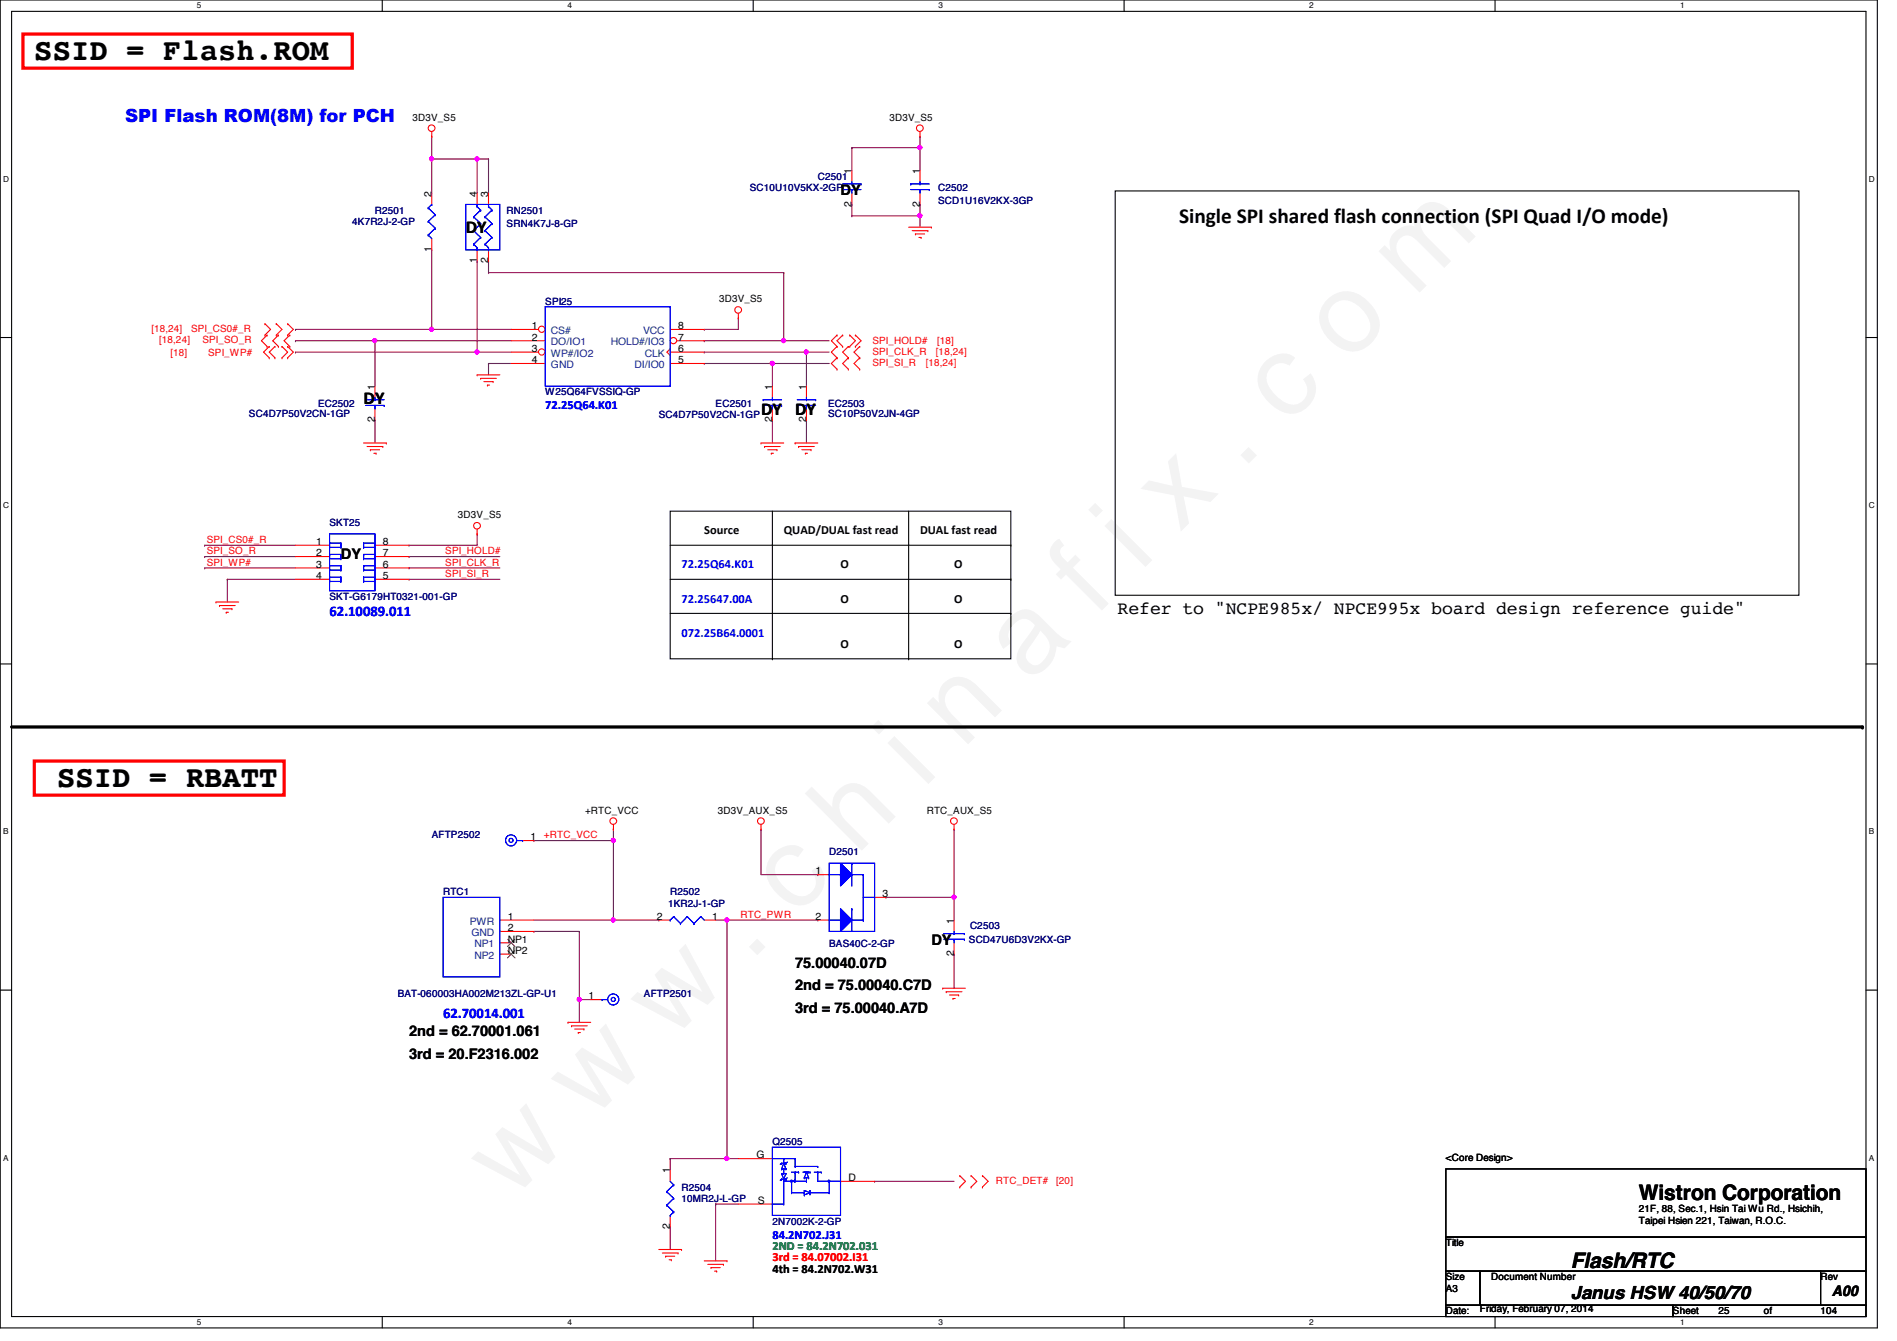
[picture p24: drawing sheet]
<svg xmlns="http://www.w3.org/2000/svg" width="297mm" height="210mm" viewBox="0 0 297 210" stroke-linecap="round" stroke-linejoin="round" font-family="sans-serif">
<defs><g id="words">
<text font-size="17.6" fill="#f0f" x="80.1" y="188" transform="rotate(-45 80.1 188)">w w w . c h i n a f i x . c o m</text>
<g font-size="4.8">
<text x="5.4" y="9.4">SSID = Flash.ROM</text>
<text x="8.9" y="123.1">SSID = RBATT</text>
</g>
<g font-size="3.3">
<text x="184.6" y="34.8">Single SPI shared flash connection (SPI Quad I/O mode)</text>
<text x="256.6" y="187.9">Wistron Corporation</text>
<text x="246" y="198.5">Flash/RTC</text>
</g>
<text font-size="2.8" fill="#00f" x="19.6" y="19.1">SPI Flash ROM(8M) for PCH</text>
<g font-size="2.8">
<text x="72.9" y="36.5">DY</text>
<text x="56.9" y="63.2">DY</text>
<text x="119.2" y="64.9">DY</text>
<text x="124.5" y="64.9">DY</text>
<text x="175" y="96.1">Refer to &quot;NCPE985x/ NPCE995x board design reference guide&quot;</text>
<text x="246" y="203.3">Janus HSW 40/50/70</text>
</g>
<g font-size="2.3">
<text x="131.6" y="30.6">DY</text>
<text x="53.4" y="87.5">DY</text>
<text x="145.8" y="147.9">DY</text>
<text x="124.5" y="151.5">75.00040.07D</text>
<text x="124.5" y="155">2nd = 75.00040.C7D</text>
<text x="124.5" y="158.6">3rd = 75.00040.A7D</text>
<text x="64" y="165.7">3rd = 20.F2316.002</text>
<text x="64" y="162.1">2nd = 62.70001.061</text>
<text x="286.8" y="202.8">A00</text>
</g>
<g font-size="2.3" fill="#00f">
<text x="51.6" y="96.4">62.10089.011</text>
<text x="69.4" y="159.3">62.70014.001</text>
</g>
<g font-size="1.9" fill="#00f">
<text x="85.4" y="64.1">72.25Q64.K01</text>
<text x="106.7" y="89">72.25Q64.K01</text>
<text x="106.7" y="94.3">72.25647.00A</text>
<text x="106.7" y="99.7">072.25B64.0001</text>
<text x="120.9" y="193.9">84.2N702.J31</text>
</g>
<g font-size="1.9">
<text x="110.3" y="83.7">Source</text>
<text x="122.7" y="83.7">QUAD/DUAL fast read</text>
<text x="144.1" y="83.7">DUAL fast read</text>
<text x="131.6" y="89">O</text>
<text x="149.4" y="89">O</text>
<text x="131.6" y="94.3">O</text>
<text x="149.4" y="94.3">O</text>
<text x="131.6" y="101.4">O</text>
<text x="149.4" y="101.4">O</text>
<text x="120.9" y="199.2">4th = 84.2N702.W31</text>
</g>
<text font-size="1.9" fill="#008000" x="120.9" y="195.7">2ND = 84.2N702.031</text>
<text font-size="1.9" fill="#f00" x="120.9" y="197.4">3rd = 84.07002.I31</text>
<g font-size="1.6">
<text x="64.6" y="18.9">3D3V_S5</text>
<text x="139.3" y="18.9">3D3V_S5</text>
<text x="133.3" y="27.2" transform="rotate(-90 133.3 27.2)">1</text>
<text x="144" y="27.2" transform="rotate(-90 144 27.2)">1</text>
<text x="67.6" y="30.8" transform="rotate(-90 67.6 30.8)">2</text>
<text x="74.7" y="30.8" transform="rotate(-90 74.7 30.8)">4</text>
<text x="76.5" y="30.8" transform="rotate(-90 76.5 30.8)">3</text>
<text x="133.3" y="32.3" transform="rotate(-90 133.3 32.3)">2</text>
<text x="144" y="32.3" transform="rotate(-90 144 32.3)">2</text>
<text x="67.6" y="39.5" transform="rotate(-90 67.6 39.5)">1</text>
<text x="74.7" y="41.2" transform="rotate(-90 74.7 41.2)">1</text>
<text x="76.5" y="41.2" transform="rotate(-90 76.5 41.2)">2</text>
<text x="112.6" y="47.3">3D3V_S5</text>
<text x="83.3" y="51.5">1</text>
<text x="83.3" y="53.3">2</text>
<text x="106.2" y="51.5">8</text>
<text x="106.2" y="53.3">7</text>
<text x="83.3" y="55.1">3</text>
<text x="83.3" y="56.9">4</text>
<text x="106.2" y="55.1">6</text>
<text x="106.2" y="56.9">5</text>
<text x="58.7" y="61" transform="rotate(-90 58.7 61)">1</text>
<text x="120.9" y="61" transform="rotate(-90 120.9 61)">1</text>
<text x="126.2" y="61" transform="rotate(-90 126.2 61)">1</text>
<text x="58.7" y="66.1" transform="rotate(-90 58.7 66.1)">2</text>
<text x="120.9" y="66.1" transform="rotate(-90 120.9 66.1)">2</text>
<text x="126.2" y="66.1" transform="rotate(-90 126.2 66.1)">2</text>
<text x="71.7" y="81.1">3D3V_S5</text>
<text x="49.5" y="85.3">1</text>
<text x="49.5" y="87.1">2</text>
<text x="49.5" y="88.9">3</text>
<text x="59.9" y="88.9">6</text>
<text x="59.9" y="87.1">7</text>
<text x="59.9" y="85.3">8</text>
<text x="49.5" y="90.6">4</text>
<text x="59.9" y="90.6">5</text>
<text x="83.1" y="131.5">1</text>
<text x="91.6" y="127.3">+RTC_VCC</text>
<text x="112.4" y="127.3">3D3V_AUX_S5</text>
<text x="145.1" y="127.3">RTC_AUX_S5</text>
<text x="127.7" y="136.9">1</text>
<text x="79.5" y="144">1</text>
<text x="102.8" y="144">2</text>
<text x="111.5" y="144">1</text>
<text x="127.7" y="144">2</text>
<text x="138.2" y="140.4">3</text>
<text x="79.5" y="145.8">2</text>
<text x="79.5" y="147.5">NP1</text>
<text x="79.5" y="149.3">NP2</text>
<text x="149.3" y="149.7" transform="rotate(-90 149.3 149.7)">2</text>
<text x="149.3" y="144.6" transform="rotate(-90 149.3 144.6)">1</text>
<text x="92.2" y="156.4">1</text>
<text x="104.9" y="183.7" transform="rotate(-90 104.9 183.7)">1</text>
<text x="118.4" y="181.3">G</text>
<text x="132.8" y="184.9">D</text>
<text x="226.4" y="181.7">&lt;Core Design&gt;</text>
<text x="118.7" y="188.4">S</text>
<text x="256.6" y="189.7">21F, 88, Sec.1, Hsin Tai Wu Rd., Hsichih,</text>
<text x="256.6" y="191.6">Taipei Hsien 221, Taiwan, R.O.C.</text>
<text x="104.9" y="192.4" transform="rotate(-90 104.9 192.4)">2</text>
<text x="226.4" y="195.1">Title</text>
<text x="226.4" y="200.4">Size</text>
<text x="226.4" y="202.2">A3</text>
<text x="233.5" y="200.4">Document Number</text>
<text x="285.1" y="200.4">Rev</text>
<text x="226.4" y="205.7">Date:</text>
<text x="231.7" y="205.4">Friday, February 07, 2014</text>
<text x="262" y="205.7">Sheet</text>
<text x="269.1" y="205.7">25</text>
<text x="276.2" y="205.7">of</text>
<text x="285.1" y="205.7">104</text>
</g>
<g font-size="1.6" fill="#000080">
<text x="117.4" y="29.9">SC10U10V5KX-2GP</text>
<text x="128.1" y="28.1">C2501</text>
<text x="146.9" y="29.9">C2502</text>
<text x="55.2" y="35.2">4K7R2J-2-GP</text>
<text x="58.7" y="33.4">R2501</text>
<text x="79.3" y="33.4">RN2501</text>
<text x="79.3" y="35.6">SRN4K7J-8-GP</text>
<text x="146.9" y="32">SCD1U16V2KX-3GP</text>
<text x="85.4" y="47.7">SPI25</text>
<text x="39" y="65.3">SC4D7P50V2CN-1GP</text>
<text x="49.8" y="63.7">EC2502</text>
<text x="85.4" y="61.9">W25Q64FVSSIQ-GP</text>
<text x="103.2" y="65.4">SC4D7P50V2CN-1GP</text>
<text x="112.1" y="63.7">EC2501</text>
<text x="129.7" y="63.7">EC2503</text>
<text x="129.7" y="65.3">SC10P50V2JN-4GP</text>
<text x="51.6" y="82.3">SKT25</text>
<text x="51.6" y="93.9">SKT-G6179HT0321-001-GP</text>
<text x="67.6" y="131.2">AFTP2502</text>
<text x="129.8" y="133.9">D2501</text>
<text x="69.4" y="140.1">RTC1</text>
<text x="104.6" y="141.9">1KR2J-1-GP</text>
<text x="104.9" y="140.1">R2502</text>
<text x="129.8" y="148.3">BAS40C-2-GP</text>
<text x="151.7" y="147.6">SCD47U6D3V2KX-GP</text>
<text x="151.9" y="145.5">C2503</text>
<text x="62.3" y="156.1">BAT-060003HA002M213ZL-GP-U1</text>
<text x="100.8" y="156.1">AFTP2501</text>
<text x="120.9" y="179.2">Q2505</text>
<text x="106.7" y="186.4">R2504</text>
<text x="106.7" y="188.1">10MR2J-L-GP</text>
<text x="120.9" y="191.7">2N7002K-2-GP</text>
</g>
<g font-size="1.6" fill="#f00">
<text x="23.7" y="51.9">[18,24]</text>
<text x="24.9" y="53.7">[18,24]</text>
<text x="29.9" y="51.9">SPI_CS0#_R</text>
<text x="31.7" y="53.7">SPI_SO_R</text>
<text x="136.6" y="53.9">SPI_HOLD#</text>
<text x="146.7" y="53.9">[18]</text>
<text x="26.7" y="55.7">[18]</text>
<text x="32.6" y="55.7">SPI_WP#</text>
<text x="136.6" y="55.5">SPI_CLK_R</text>
<text x="136.6" y="57.3">SPI_SI_R</text>
<text x="144.9" y="57.3">[18,24]</text>
<text x="146.6" y="55.5">[18,24]</text>
<text x="32.4" y="85">SPI_CS0#_R</text>
<text x="32.4" y="86.8">SPI_SO_R</text>
<text x="32.4" y="88.6">SPI_WP#</text>
<text x="69.7" y="86.8">SPI_HOLD#</text>
<text x="69.7" y="88.6">SPI_CLK_R</text>
<text x="69.7" y="90.3">SPI_SI_R</text>
<text x="85.2" y="131.2">+RTC_VCC</text>
<text x="115.9" y="143.7">RTC_PWR</text>
<text x="156" y="185.3">RTC_DET#</text>
<text x="165.4" y="185.3">[20]</text>
</g>
<g font-size="1.6" fill="#004080">
<text x="86.3" y="52.3">CS#</text>
<text x="100.7" y="52.3">VCC</text>
<text x="86.3" y="54.1">DO/IO1</text>
<text x="86.3" y="55.8">WP#/IO2</text>
<text x="86.3" y="57.6">GND</text>
<text x="95.6" y="54.1">HOLD#/IO3</text>
<text x="99.4" y="57.6">DI/IO0</text>
<text x="101" y="55.8">CLK</text>
<text x="73.6" y="144.7">PWR</text>
<text x="73.8" y="146.5">GND</text>
<text x="74.3" y="148.3">NP1</text>
<text x="74.3" y="150.1">NP2</text>
</g>
<g font-size="1.3">
<text x="30.8" y="1.3">5</text>
<text x="88.9" y="1.3">4</text>
<text x="146.9" y="1.3">3</text>
<text x="205" y="1.3">2</text>
<text x="263.1" y="1.3">1</text>
<text x=".5" y="28.4">D</text>
<text x="292.6" y="28.4">D</text>
<text x=".5" y="79.5">C</text>
<text x="292.6" y="79.5">C</text>
<text x=".5" y="130.6">B</text>
<text x="292.6" y="130.6">B</text>
<text x=".5" y="181.7">A</text>
<text x="292.6" y="181.7">A</text>
<text x="30.8" y="207.4">5</text>
<text x="88.9" y="207.4">4</text>
<text x="146.9" y="207.4">3</text>
<text x="205" y="207.4">2</text>
<text x="263.1" y="207.4">1</text>
</g>
</g></defs>
<path d="M0 0h294v207.9h-294zM1.8 1.8h290.4v204.3h-290.4z" fill="none" stroke="#000" stroke-width=".17"/>
<g fill="#fff">
<path d="M30.8 .2h.7v1.4h-.7z"/>
<path d="M30.8 206.2h.7v1.4h-.7z"/>
</g>
<path d="M59.9 0v1.8M59.9 206.1v1.8" fill="none" stroke="#000" stroke-width=".17"/>
<g fill="#fff">
<path d="M88.9 .2h.6v1.4h-.6z"/>
<path d="M88.9 206.2h.6v1.4h-.6z"/>
</g>
<path d="M117.9 0v1.8M117.9 206.1v1.8" fill="none" stroke="#000" stroke-width=".17"/>
<g fill="#fff">
<path d="M146.9 .2h.7v1.4h-.7z"/>
<path d="M146.9 206.2h.7v1.4h-.7z"/>
</g>
<path d="M176 0v1.8M176 206.1v1.8" fill="none" stroke="#000" stroke-width=".17"/>
<g fill="#fff">
<path d="M205 .2h.7v1.4h-.7z"/>
<path d="M205 206.2h.7v1.4h-.7z"/>
</g>
<path d="M234.1 0v1.8M234.1 206.1v1.8" fill="none" stroke="#000" stroke-width=".17"/>
<g fill="#fff">
<path d="M263.1 .2h.7v1.4h-.7z"/>
<path d="M263.1 206.2h.7v1.4h-.7z"/>
<path d="M.5 27.3h.9v1.4h-.9z"/>
<path d="M292.6 27.3h.9v1.4h-.9z"/>
<path d="M.5 78.4h.9v1.4h-.9z"/>
<path d="M292.6 78.4h.9v1.4h-.9z"/>
</g>
<path d="M0 52.8h1.8M292.2 52.8h1.8" fill="none" stroke="#000" stroke-width=".17"/>
<g fill="#fff">
<path d="M.5 129.5h.8v1.4h-.8z"/>
<path d="M292.6 129.5h.9v1.4h-.9z"/>
</g>
<path d="M0 103.9h1.8M292.2 103.9h1.8" fill="none" stroke="#000" stroke-width=".17"/>
<g fill="#fff">
<path d="M.5 180.5h.8v1.4h-.8z"/>
<path d="M292.6 180.5h.9v1.4h-.9z"/>
</g>
<path d="M0 155h1.8M292.2 155h1.8" fill="none" stroke="#000" stroke-width=".17"/>
<circle cx="67.6" cy="24.9" r=".32" fill="#f0f"/>
<circle cx="67.6" cy="24.9" r=".32" fill="none" stroke="#f0f" stroke-width=".17"/>
<path d="M67.6 21.3h.1M67.6 21.3v3.6" fill="none" stroke="#800040" stroke-width=".17"/>
<circle cx="67.6" cy="51.5" r=".32" fill="#f0f"/>
<circle cx="67.6" cy="51.5" r=".32" fill="none" stroke="#f0f" stroke-width=".17"/>
<path d="M144.1 23.1h.1M144.1 23.1v3.6M113.8 144v37.4" fill="none" stroke="#800040" stroke-width=".17"/>
<circle cx="144" cy="23.1" r=".32" fill="#f0f"/>
<circle cx="144" cy="23.1" r=".32" fill="none" stroke="#f0f" stroke-width=".17"/>
<path d="M133.4 23.1h.1M133.4 23.1v3.6M144.1 21.3h.1M144.1 21.3v1.8h-10.7M58.7 53.3h.1M58.7 53.3v7.2" fill="none" stroke="#800040" stroke-width=".17"/>
<circle cx="58.7" cy="53.3" r=".32" fill="#f0f"/>
<circle cx="58.7" cy="53.3" r=".32" fill="none" stroke="#f0f" stroke-width=".17"/>
<g fill="none" stroke="#800040" stroke-width=".17">
<path d="M46.3 51.6h.1M46.3 55.1h.1M46.3 53.3h.1M46.3 53.3h33.7M46.3 51.6h21.3M46.3 55.1h28.4M58.7 53.3h.1M76.5 42.7h46.2M58.7 65.8h.1M58.7 65.8v3.5M32 85.3h.1M32 87.1h.1"/>
<path d="M32 88.9h.1M32 87.1h14.3M32 85.3h14.3M32 88.9h14.3M35.6 90.7h.1M35.6 90.7h10.7M35.6 90.7v3.5M64 87.1h.1M64 85.3h.1M64 88.9h.1M64 90.7h.1M64 90.7h14.3"/>
<path d="M64 87.1h14.3M64 85.3h10.7M64 88.9h14.3M104.9 192v3.6M112.1 188.5v8.9"/>
</g>
<g fill="none" stroke="#f00" stroke-width=".17">
<path d="M67.6 21.3h.1M67.6 20.6v.7M144.1 21.3h.1M144.1 20.6v.7M41.5 52.5h.1M41.5 50.7h.1M41.5 50.7l.9 .9-.9 .9M41.8 54.2h.1M41.8 52.5h.1M41.8 52.5l-.9 .8 .9 .9M42.2 56h.1M42.2 54.2h.1"/>
<path d="M42.2 54.2l-.9 .9 .9 .9M43 54.2h.1M43 56h.1M43 54.2l-.8 .9 .8 .9M43.3 50.7h.1M43.3 52.5h.1M43.3 50.7l.9 .9-.9 .9M43.6 52.5h.1M43.6 54.2h.1M43.6 52.5l-.9 .8 .9 .9M44.2 56h.1M44.2 54.2h.1"/>
<path d="M44.2 54.2l.8 .9-.8 .9M45 56h.1M45 54.2h.1M45 52.5h.1M45 50.7h.1M45 54.2l.9 .9-.9 .9M45 50.7l.9 .9-.9 .9M45.4 54.2h.1M45.4 52.5h.1M45.4 52.5l-.9 .8 .9 .9M56.9 69.3h3.6M57.5 69.9h2.4"/>
<path d="M58 70.4h.1M58 70.4h1.4M58.5 71h.4M58.7 60.5v1.7M58.7 64v1.8M58.9 71h.1M59.9 69.9h.1M60.5 69.3h.1M33.8 94.2h.1M33.8 94.2h3.6M34.4 94.8h.1M34.4 94.8h2.4"/>
<path d="M34.9 95.3h1.4M35.4 95.8h.1M35.4 95.8h.4M36.3 95.3h.1M46.3 85.3h5.3M46.3 90.7h5.3M46.3 87.1h5.3M46.3 88.9h5.3M58.7 85.3h5.3M58.7 90.7h5.3M58.7 87.1h5.3M58.7 88.9h5.3"/>
<path d="M103.2 195.6h3.5M103.7 196.1h2.5M104.2 196.6h.1M104.2 196.6h1.5M104.8 197.2h.3M105.1 197.2h.1M106.2 196.1h.1M106.7 195.6h.1M110.3 197.4h3.5M110.8 197.9h2.5M111.3 198.4h.1M111.3 198.4h1.5"/>
<path d="M111.9 199h.3M112.2 199h.1M113.3 197.9h.1M113.8 197.4h.1"/>
<circle cx="67.6" cy="20.1" r=".52"/>
<circle cx="144" cy="20.1" r=".52"/>
</g>
<path d="M174.6 29.9h107.1v63.3h-107.1zM104.9 80h53.4v23.1h-53.4zM104.9 85.3h53.4M104.9 90.7h53.4M104.9 96h53.4M226.4 183h65.8v10.6h-65.8zM226.4 193.6h65.8v5.4h-65.8zM226.4 199h5.3v5.3h-5.3zM231.7 199h53.4v5.3h-53.4zM285.1 199h7.1v5.3h-7.1zM226.4 204.3h35.6v1.8h-35.6zM262 204.3h30.2v1.8h-30.2z" fill="none" stroke="#000" stroke-width=".17"/>
<path d="M1.8 113.8h289.8" fill="none" stroke="#000" stroke-width=".51"/>
<circle cx="291.6" cy="113.8" r=".25" fill="#000"/>
<path d="M3.6 5.3h51.6v5.4h-51.6zM5.4 119.1h39.1v5.4h-39.1z" fill="none" stroke="#f00" stroke-width=".51"/>
<g fill="none" stroke="#00f" stroke-width=".17">
<path d="M67.1 36.8h.1M67.1 34.7h.1M67.1 32.6h.1M67.1 36.8l.5 .5M67.1 34.7l1.1 1-1.1 1.1M67.1 32.6l1.1 1-1.1 1.1M67.6 32l-.5 .6M57.3 62.6h.1M57.3 62.6h2.9M57.3 63.5h2.9M58.7 62.6h.1M58.7 63.5h.1"/>
<path d="M58.7 62.2v.4M58.7 63.5v.5M60.2 63.5h.1M51.6 83.6h7.1v8.9h-7.1zM51.6 85.7h.1M51.6 85h.1M51.6 91h.1M51.6 90.3h.1M51.6 89.2h.1M51.6 88.6h.1M51.6 87.5h.1M51.6 86.8h.1"/>
<path d="M51.6 85.7h1.8M51.6 85v.7M51.6 86.8v.7M51.6 88.6v.6M51.6 90.3v.7M51.6 85h1.8M51.6 91h1.8M51.6 90.3h1.8M51.6 89.2h1.8M51.6 88.6h1.8M51.6 87.5h1.8M51.6 86.8h1.8"/>
<path d="M53.4 85.7h.1M53.4 85h.1M53.4 85.3h.1M53.4 91h.1M53.4 90.3h.1M53.4 90.7h.1M53.4 89.2h.1M53.4 88.6h.1M53.4 88.9h.1M53.4 87.5h.1M53.4 86.8h.1M53.4 87.1h.1"/>
<path d="M53.4 85v.7M53.4 86.8v.7M53.4 88.6v.6M53.4 90.3v.7M56.9 91h.1M56.9 90.3h.1M56.9 89.2h.1M56.9 88.6h.1M56.9 87.5h.1M56.9 86.8h.1M56.9 85.7h.1M56.9 85h.1"/>
<path d="M56.9 85.7h1.8M56.9 85h1.8M56.9 91h1.8M56.9 85v.7M56.9 86.8v.7M56.9 88.6v.6M56.9 90.3v.7M56.9 90.3h1.8M56.9 89.2h1.8M56.9 88.6h1.8M56.9 87.5h1.8M56.9 86.8h1.8"/>
<path d="M58.7 91h.1M58.7 90.3h.1M58.7 90.7h.1M58.7 89.2h.1M58.7 88.6h.1M58.7 88.9h.1M58.7 87.5h.1M58.7 86.8h.1M58.7 87.1h.1M58.7 85.7h.1M58.7 85h.1M58.7 85.3h.1"/>
<path d="M58.7 85v.7M58.7 86.8v.7M58.7 88.6v.6M58.7 90.3v.7"/>
</g>
<circle cx="67.6" cy="24.9" r=".32" fill="#f0f"/>
<circle cx="67.6" cy="24.9" r=".32" fill="none" stroke="#f0f" stroke-width=".17"/>
<circle cx="67.6" cy="51.5" r=".32" fill="#f0f"/>
<circle cx="67.6" cy="51.5" r=".32" fill="none" stroke="#f0f" stroke-width=".17"/>
<circle cx="144" cy="23.1" r=".32" fill="#f0f"/>
<circle cx="144" cy="23.1" r=".32" fill="none" stroke="#f0f" stroke-width=".17"/>
<circle cx="58.7" cy="53.3" r=".32" fill="#f0f"/>
<circle cx="58.7" cy="53.3" r=".32" fill="none" stroke="#f0f" stroke-width=".17"/>
<use href="#words"/>
</svg>
